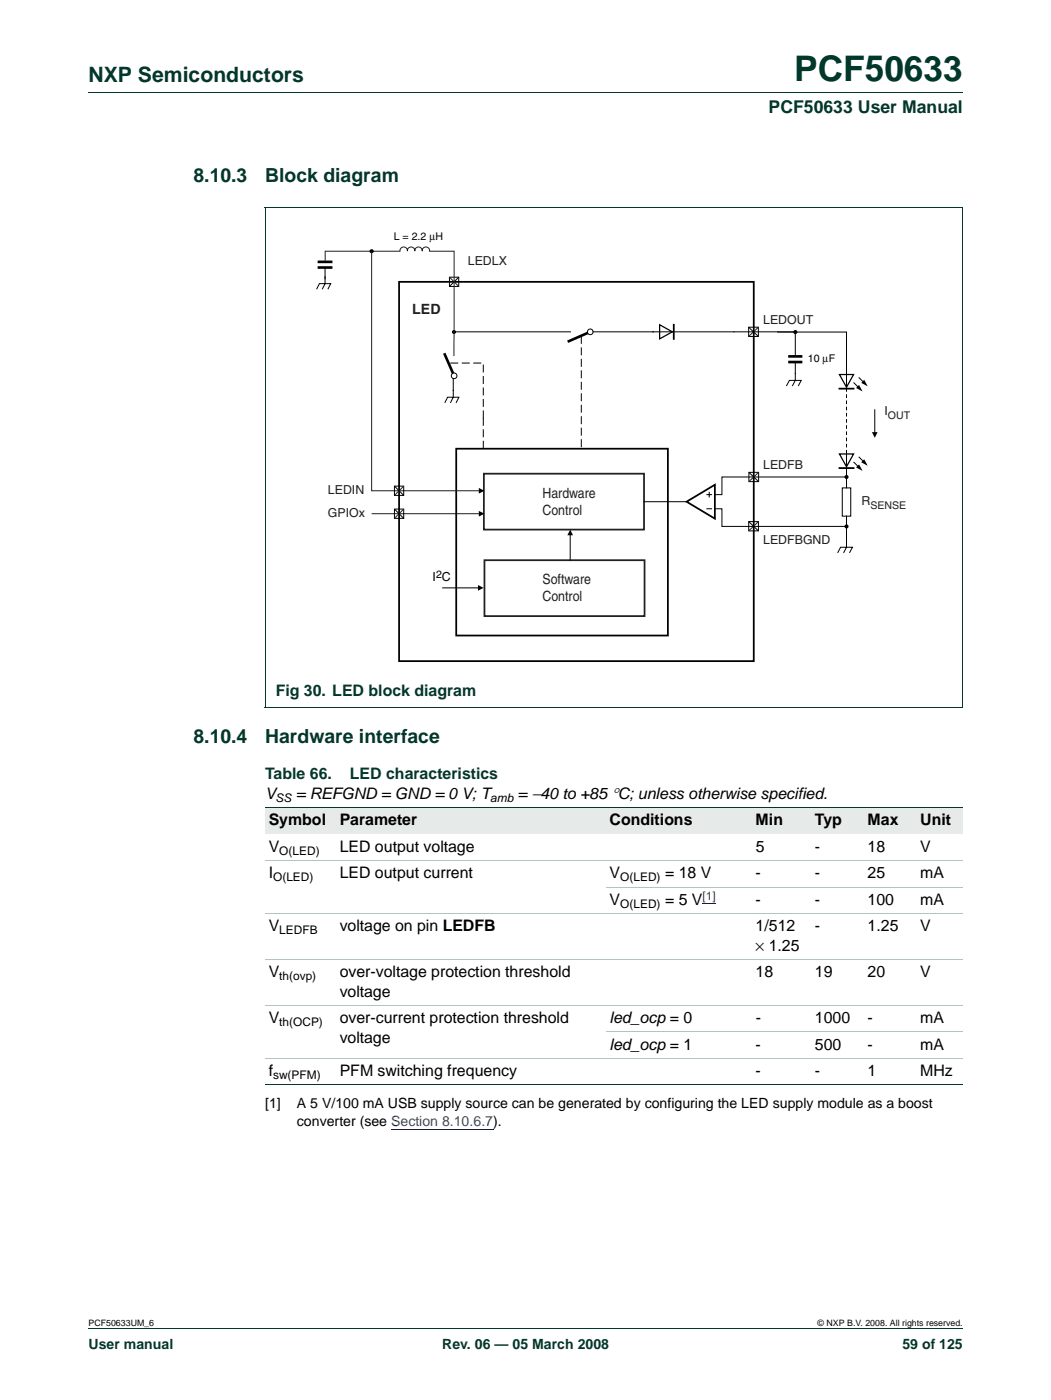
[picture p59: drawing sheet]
<svg xmlns="http://www.w3.org/2000/svg" width="210mm" height="280mm" viewBox="0 0 210 280" stroke-linecap="round" stroke-linejoin="round" font-family="sans-serif">
<defs><g id="words">
<text font-size="7" fill="#00382b" x="158.6" y="16.2">PCF50633</text>
<text font-size="4.2" fill="#00382b" x="17.7" y="16.4">NXP Semiconductors</text>
<g font-size="3.9" fill="#00382b">
<text x="38.7" y="36.3">8.10.3</text>
<text x="53" y="36.3">Block diagram</text>
<text x="38.7" y="148.5">8.10.4</text>
<text x="52.9" y="148.5">Hardware interface</text>
</g>
<text font-size="3.5" fill="#00382b" x="153.5" y="22.6">PCF50633 User Manual</text>
<g font-size="3.2" fill="#00382b">
<text x="55.1" y="139.2">Fig 30. LED block diagram</text>
<text x="53" y="155.7">Table 66.</text>
<text x="69.9" y="155.7">LED characteristics</text>
</g>
<g font-size="3.2">
<text x="53" y="159.6">V</text>
<text x="59.1" y="159.6">= REFGND = GND = 0 V; T</text>
<text x="103.4" y="159.6">= −40 to +85 °C; unless otherwise specified.</text>
<text x="53.7" y="164.9">Symbol</text>
<text x="67.8" y="164.9">Parameter</text>
<text x="121.8" y="164.9">Conditions</text>
<text x="150.9" y="164.9">Min</text>
<text x="162.8" y="164.9">Typ</text>
<text x="173.3" y="164.9">Max</text>
<text x="183.8" y="164.9">Unit</text>
<text x="53.7" y="170.2">V</text>
<text x="67.8" y="170.2">LED output voltage</text>
<text x="150.9" y="170.2">5</text>
<text x="162.8" y="170.2">-</text>
<text x="173.3" y="170.2">18</text>
<text x="183.8" y="170.2">V</text>
<text x="53.7" y="175.5">I</text>
<text x="67.8" y="175.5">LED output current</text>
<text x="121.8" y="175.5">V</text>
<text x="132.8" y="175.5">= 18 V</text>
<text x="150.9" y="175.5">-</text>
<text x="162.7" y="175.5">-</text>
<text x="173.3" y="175.5">25</text>
<text x="183.8" y="175.5">mA</text>
<text x="121.8" y="180.8">V</text>
<text x="132.8" y="180.8">= 5 V</text>
<text x="150.9" y="180.8">-</text>
<text x="162.8" y="180.8">-</text>
<text x="173.3" y="180.8">100</text>
<text x="183.8" y="180.8">mA</text>
<text x="53.7" y="186.1">V</text>
<text x="67.8" y="186.1">voltage on pin LEDFB</text>
<text x="150.9" y="186.1">1/512</text>
<text x="150.9" y="190">× 1.25</text>
<text x="162.8" y="186.1">-</text>
<text x="173.3" y="186.1">1.25</text>
<text x="183.8" y="186.1">V</text>
<text x="53.7" y="195.3">V</text>
<text x="67.8" y="195.3">over-voltage protection threshold</text>
<text x="150.9" y="195.3">18</text>
<text x="162.7" y="195.3">19</text>
<text x="173.3" y="195.3">20</text>
<text x="183.8" y="195.3">V</text>
<text x="67.8" y="199.1">voltage</text>
<text x="53.7" y="204.4">V</text>
<text x="67.8" y="204.4">over-current protection threshold</text>
<text x="67.8" y="208.3">voltage</text>
<text x="121.8" y="204.4">led_ocp = 0</text>
<text x="121.8" y="209.7">led_ocp = 1</text>
<text x="150.9" y="209.7">-</text>
<text x="150.9" y="204.4">-</text>
<text x="162.8" y="209.7">500</text>
<text x="162.8" y="204.4">1000</text>
<text x="173.3" y="209.7">-</text>
<text x="173.3" y="204.4">-</text>
<text x="183.8" y="209.7">mA</text>
<text x="183.8" y="204.4">mA</text>
<text x="53.7" y="215">f</text>
<text x="67.8" y="215">PFM switching frequency</text>
<text x="150.9" y="215">-</text>
<text x="162.7" y="215">-</text>
<text x="173.3" y="215">1</text>
<text x="183.8" y="215">MHz</text>
</g>
<g font-size="2.8" fill="#231f20">
<text x="82.3" y="62.8">LED</text>
<text x="108.3" y="99.5">Hardware</text>
<text x="108.3" y="102.8">Control</text>
<text x="108.3" y="116.8">Software</text>
<text x="108.3" y="120.1">Control</text>
</g>
<g font-size="2.8">
<text x="53" y="221.5">[1]</text>
<text x="59.3" y="221.5">A 5 V/100 mA USB supply source can be generated by configuring the LED supply module as a boost</text>
<text x="59.3" y="225">converter (see Section 8.10.6.7).</text>
</g>
<g font-size="2.8" fill="#00382b">
<text x="17.7" y="269.5">User manual</text>
<text x="88.3" y="269.5">Rev. 06 — 05 March 2008</text>
<text x="180.2" y="269.5">59 of 125</text>
</g>
<g font-size="2.5" fill="#231f20">
<text x="93.4" y="53">LEDLX</text>
<text x="152.4" y="64.7">LEDOUT</text>
<text x="176.6" y="83">I</text>
<text x="152.4" y="93.7">LEDFB</text>
<text x="65.5" y="98.7">LEDIN</text>
<text x="172.1" y="100.9">R</text>
<text x="65.5" y="103.3">GPIOx</text>
<text x="152.4" y="108.7">LEDFBGND</text>
</g>
<text font-size="2.5" x="86.4" y="116.2">I C</text>
<g font-size="2.4">
<text x="55.1" y="160.2">SS</text>
<text x="97.9" y="160.2">amb</text>
<text x="55.8" y="170.8">O(LED)</text>
<text x="54.5" y="176.1">O(LED)</text>
<text x="123.9" y="176.1">O(LED)</text>
<text x="123.9" y="181.4">O(LED)</text>
<text x="55.8" y="186.7">LEDFB</text>
<text x="55.8" y="195.8">th(ovp)</text>
<text x="55.8" y="205">th(OCP)</text>
<text x="54.5" y="215.6">sw(PFM)</text>
</g>
<text font-size="2.4" fill="#00f" x="140.3" y="179.9">[1]</text>
<g font-size="2.1">
<text x="78.6" y="47.9">L = 2.2 μH</text>
<text x="161.3" y="72.3">10 μF</text>
<text x="87.1" y="115.5">2</text>
</g>
<g font-size="2.1" fill="#231f20">
<text x="177.3" y="83.7">OUT</text>
<text x="173.8" y="101.7">SENSE</text>
</g>
<g font-size="1.8">
<text x="17.7" y="264.9">PCF50633UM_6</text>
<text x="163.3" y="264.9">© NXP B.V. 2008. All rights reserved.</text>
</g>
</g></defs>
<path d="M17.7 18.5h174.6M52.9 41.4h139.4M53 41.5v99.7M192.3 41.5v99.7M52.9 141.3h139.4M17.7 265.5h174.6" fill="none" stroke="#00382b" stroke-width=".2"/>
<path d="M78.1 225.7h20.4" fill="none" stroke="#00f" stroke-width=".2"/>
<path d="M90.5 78v1.4l-.5 1.1M88.8 80.5l.6-1.1h2.3l-.6 1.1M78.8 101.7h1.8v1.9h-1.8zM78.8 101.7l1.8 1.9M88.4 117.5h7.5M113.9 106.5v5.4M149.5 104.2l2 1.9M149.5 104.2h2v1.9h-2z" fill="none" stroke="#000" stroke-width=".2"/>
<path d="M96.6 94.7h32v11.1h-32zM96.8 111.9h31.9v11.2h-31.9z" fill="none" stroke="#231f20" stroke-width=".35"/>
<path d="M95.5 116.9l1.1 .6-1.1 .5zM95.6 102.1l1.2 .6-1.2 .5zM113.9 105.8l.5 1.2h-1.1z" fill="#000"/>
<path d="M79.7 56.3h70.8v75.8h-70.8zM91.1 89.7h42.3v37.3h-42.3z" fill="none" stroke="#000" stroke-width=".35"/>
<path d="M74.2 102.7h21.5M80.6 101.7l-1.8 1.9M151.5 104.2l-2 1.9" fill="none" stroke="#231f20" stroke-width=".2"/>
<path d="M116.1 67.1v22.6" fill="none" stroke="#000" stroke-width=".2" stroke-dasharray="1.6 .7" stroke-linecap="butt"/>
<path d="M117.9 66.3l-4.5 2" fill="none" stroke="#000" stroke-width=".53"/>
<circle cx="117.9" cy="66.3" r=".56" fill="#fff" stroke="#000" stroke-width=".2"/>
<path d="M64.9 53.5v2.2M81.4 49.9v.3M82.8 49.9v.3M84.3 49.9v.3M89.8 55.4h1.8v1.8h-1.8zM91.6 55.4l-1.8 1.8M90.6 66.3h23.3M118.5 66.3h12" fill="none" stroke="#000" stroke-width=".2"/>
<path d="M96.5 89.7v-6.4" fill="none" stroke="#000" stroke-width=".2" stroke-dasharray="1.6 .7" stroke-linecap="butt"/>
<path d="M64.9 50.2h15a.74 .74 0 0 1 .7-.8 .74 .74 0 0 1 .8 .7 .74 .74 0 0 1 .7-.7 .74 .74 0 0 1 .7 .7 .74 .74 0 0 1 .8-.7 .74 .74 0 0 1 .7 .7 .74 .74 0 0 1 .8-.7 .74 .74 0 0 1 .7 .8h4.9v20.9M64.9 50.1v2M89.8 55.4l1.8 1.8" fill="none" stroke="#231f20" stroke-width=".2"/>
<g fill="#000" stroke="#000" stroke-width=".25">
<circle cx="74.2" cy="50.2" r=".29"/>
<circle cx="90.7" cy="66.3" r=".28"/>
</g>
<path d="M63.4 52.3h3M63.4 53.5h3M88.7 70.6l2 4.5" fill="none" stroke="#000" stroke-width=".53"/>
<circle cx="90.7" cy="75.1" r=".56" fill="#fff" stroke="#000" stroke-width=".2"/>
<g fill="none" stroke="#000" stroke-width=".2">
<path d="M63.2 57.8l.6-1.1h2.2l-.5 1.1M64.9 55.3v1.4l-.5 1.1M90.5 75.7v2.3M130.3 66.3h28.5v4.9M149.5 65.4h2v1.8h-2zM149.5 65.4l2 1.8M155.3 66.4h13.8v11M157.1 77.1l.5-1.1h2.4l-.6 1.1M158.8 72.3v3.7l-.6 1.1M170.5 76.4l1.2 1.2M171.5 75.4l1.2 1.2M78.8 97.1h1.8v1.9h-1.8z"/>
<path d="M78.8 97.1l1.8 1.9M141.1 98.8h1.1M141.6 98.3v1.1M149.6 94.4h1.9v1.8h-1.9zM149.6 94.4l1.9 1.8M168.2 97.5h1.7v5.6h-1.7zM169.1 95.3h-24.9v3.5h-1.4M169.1 90.7v6.8M170.5 92.3l1.2 1.2M171.5 91.3l1.2 1.2M174.7 81.9v4.9M128.6 100.3h8.5"/>
<path d="M141.1 101.7h1.1M142.8 101.7h1.4v3.5h24.9M167.3 110.5l.6-1.1h2.3l-.5 1.1M169.1 103.1v6.3l-.6 1.1"/>
</g>
<path d="M96.5 83.6v-11.1h-6.9" fill="none" stroke="#000" stroke-width=".2" stroke-dasharray="1.6 .7" stroke-linecap="butt"/>
<g fill="#000" stroke="#000" stroke-width=".25">
<circle cx="158.8" cy="66.4" r=".28"/>
<circle cx="169.1" cy="95.3" r=".28"/>
<circle cx="169.1" cy="105.2" r=".28"/>
</g>
<path d="M171.6 76.9l.7 1.3-1.3-.7zM172.6 75.9l.7 1.3-1.3-.7zM95.6 97.5l1.2 .6-1.2 .5zM171.6 92.8l.7 1.3-1.3-.7zM172 92.4l.6-.6 .7 1.3zM174.1 86.4h1.2l-.6 1.1z" fill="#000"/>
<path d="M74.2 50.2v47.9h21.5M151.5 65.4l-2 1.8M80.6 97.1l-1.8 1.9M151.5 94.4l-1.9 1.8" fill="none" stroke="#231f20" stroke-width=".2"/>
<path d="M131.7 64.9l2.6 1.4-2.6 1.4zM167.7 74.8h2.8l-1.4 2.6zM167.7 90.7h2.8l-1.4 2.6z" fill="none" stroke="#000" stroke-width=".25"/>
<path d="M134.6 64.9v2.8M137.1 100.3l5.7-3.4v6.7z" fill="none" stroke="#000" stroke-width=".35"/>
<path d="M157.4 71.2h2.8M157.4 72.3h2.8" fill="none" stroke="#000" stroke-width=".53"/>
<path d="M167.7 77.7h2.8zM167.7 93.5h2.8z" fill="#000" stroke="#000" stroke-width=".35"/>
<path d="M169.1 77.7v13" fill="none" stroke="#000" stroke-width=".2" stroke-dasharray=".5 .7"/>
<g fill="#e6ebe9">
<path d="M53 161.4h14.1v5.3h-14.1z"/>
<path d="M67.1 161.4h54v5.3h-54z"/>
<path d="M121.1 161.4h26.5v5.3h-26.5z"/>
<path d="M147.6 161.4h14.5v5.3h-14.5z"/>
<path d="M162.1 161.4h10.5v5.3h-10.5z"/>
<path d="M172.6 161.4h10.5v5.3h-10.5z"/>
<path d="M183.1 161.4h9.2v5.3h-9.2z"/>
</g>
<path d="M140.3 180.6h2.7" fill="none" stroke="#00f" stroke-width=".2"/>
<path d="M53 161.4h139.3M53 216.8h139.3" fill="none" stroke="#00382b" stroke-width=".2"/>
<path d="M53 172h139.3M121.1 177.3h71.2M53 182.6h139.3M53 191.7h139.3M53 200.9h139.3M53 211.5h139.3M121.1 206.2h71.2" fill="none" stroke="#b3c3bf" stroke-width=".2"/>
<use href="#words"/>
</svg>
